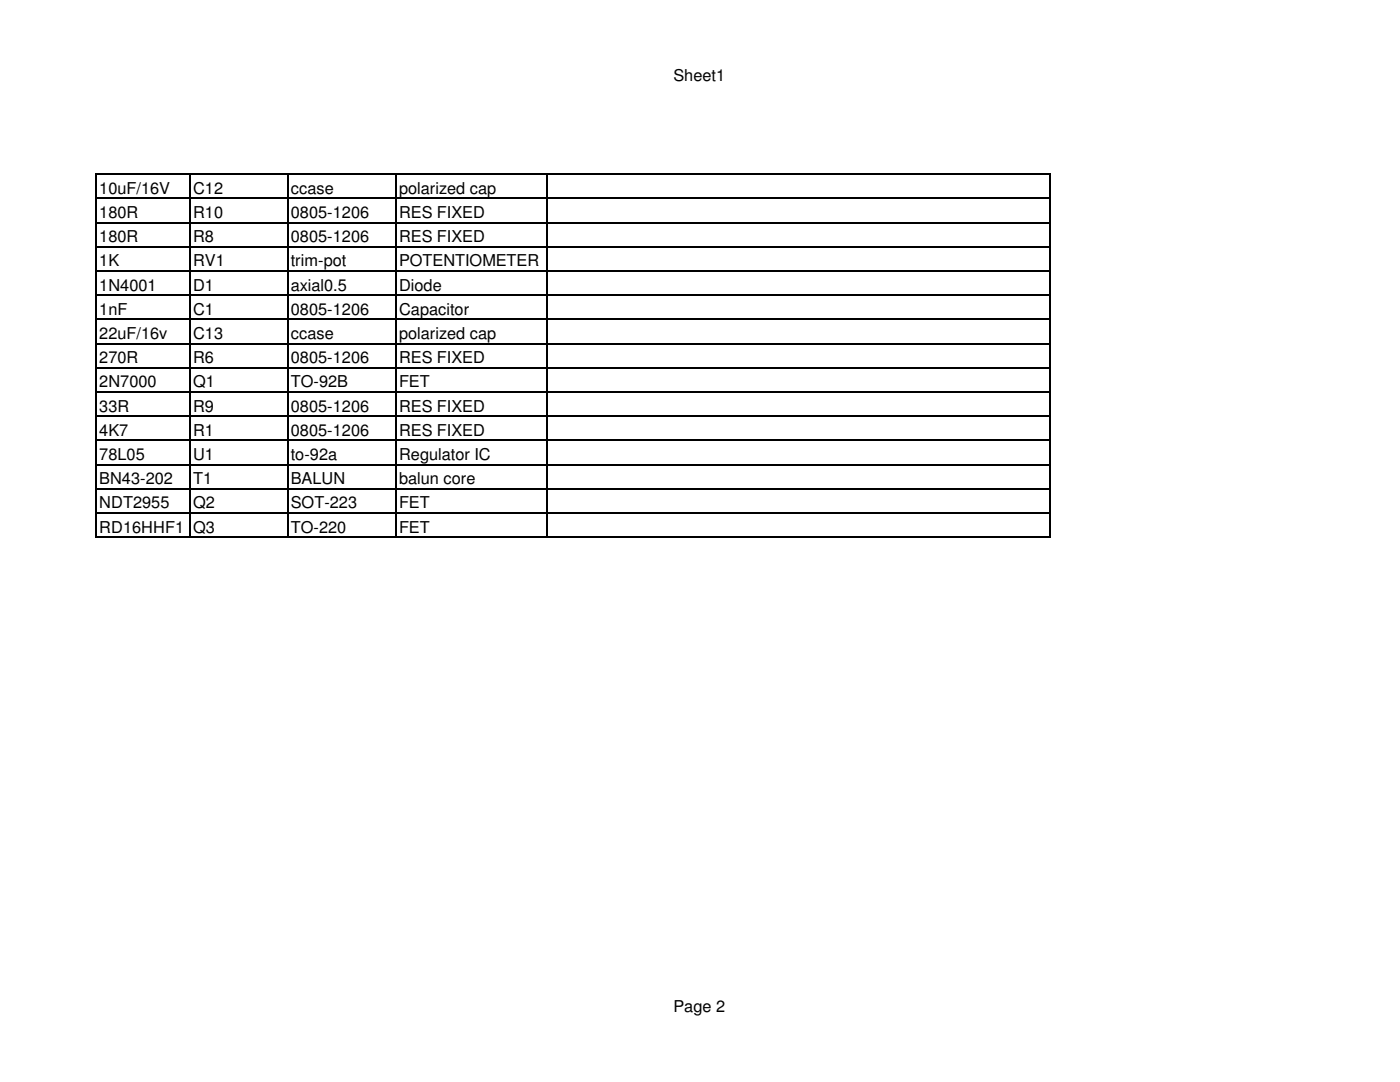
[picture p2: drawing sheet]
<svg xmlns="http://www.w3.org/2000/svg" width="279mm" height="216mm" viewBox="0 0 279 216" stroke-linecap="round" stroke-linejoin="round" font-family="sans-serif">
<defs><g id="words">
<g font-size="3.3">
<text x="134.4" y="16.1">Sheet1</text>
<text x="19.8" y="38.7">10uF/16V</text>
<text x="38.5" y="38.7">C12</text>
<text x="58" y="38.7">ccase</text>
<text x="79.6" y="38.7">polarized cap</text>
<text x="19.8" y="43.5">180R</text>
<text x="38.5" y="43.5">R10</text>
<text x="58" y="43.5">0805-1206</text>
<text x="79.6" y="43.5">RES FIXED</text>
<text x="19.8" y="48.3">180R</text>
<text x="19.8" y="53.2">1K</text>
<text x="38.5" y="53.2">RV1</text>
<text x="38.5" y="48.3">R8</text>
<text x="58" y="53.2">trim-pot</text>
<text x="58" y="48.3">0805-1206</text>
<text x="79.6" y="53.2">POTENTIOMETER</text>
<text x="79.6" y="48.3">RES FIXED</text>
<text x="19.8" y="58">1N4001</text>
<text x="38.5" y="58">D1</text>
<text x="58" y="58">axial0.5</text>
<text x="79.6" y="58">Diode</text>
<text x="19.8" y="62.8">1nF</text>
<text x="38.5" y="62.8">C1</text>
<text x="58" y="62.8">0805-1206</text>
<text x="79.6" y="62.8">Capacitor</text>
<text x="19.8" y="67.6">22uF/16v</text>
<text x="38.5" y="67.6">C13</text>
<text x="58" y="67.6">ccase</text>
<text x="79.6" y="67.6">polarized cap</text>
<text x="19.8" y="72.5">270R</text>
<text x="19.8" y="77.3">2N7000</text>
<text x="38.5" y="72.5">R6</text>
<text x="38.5" y="77.3">Q1</text>
<text x="58" y="72.5">0805-1206</text>
<text x="58" y="77.3">TO-92B</text>
<text x="79.6" y="72.5">RES FIXED</text>
<text x="79.6" y="77.3">FET</text>
<text x="19.8" y="82.1">33R</text>
<text x="38.5" y="82.1">R9</text>
<text x="58" y="82.1">0805-1206</text>
<text x="79.6" y="82.1">RES FIXED</text>
<text x="19.8" y="87">4K7</text>
<text x="38.5" y="87">R1</text>
<text x="58" y="87">0805-1206</text>
<text x="79.6" y="87">RES FIXED</text>
<text x="19.8" y="91.8">78L05</text>
<text x="38.5" y="91.8">U1</text>
<text x="58" y="91.8">to-92a</text>
<text x="79.6" y="91.8">Regulator IC</text>
<text x="19.8" y="96.6">BN43-202</text>
<text x="19.8" y="101.4">NDT2955</text>
<text x="38.5" y="101.4">Q2</text>
<text x="38.5" y="96.6">T1</text>
<text x="58" y="96.6">BALUN</text>
<text x="58" y="101.4">SOT-223</text>
<text x="79.6" y="96.6">balun core</text>
<text x="79.6" y="101.4">FET</text>
<text x="19.8" y="106.3">RD16HHF1 Q3</text>
<text x="58" y="106.3">TO-220</text>
<text x="79.6" y="106.3">FET</text>
<text x="134.4" y="201.9">Page 2</text>
</g>
</g></defs>
<g fill="none" stroke="#000" stroke-width=".3">
<path d="M19 34.8h190.7M19.2 34.6v72.7M19.3 39.6h190.4M37.9 34.9v72.4M57.4 34.9v72.4M79 34.9v72.4M109.2 34.9v72.4M209.6 34.6v72.7M19.3 44.4h190.4M19.3 49.3h190.4M19.3 54.1h190.4M19.3 58.9h190.4"/>
<path d="M19.3 63.7h190.4M19.3 68.6h190.4M19.3 73.4h190.4M19.3 78.2h190.4M19.3 83h190.4M19.3 87.9h190.4M19.3 92.7h190.4M19.3 97.5h190.4M19 107.2h190.7M19.3 102.3h190.4"/>
</g>
<use href="#words"/>
</svg>
